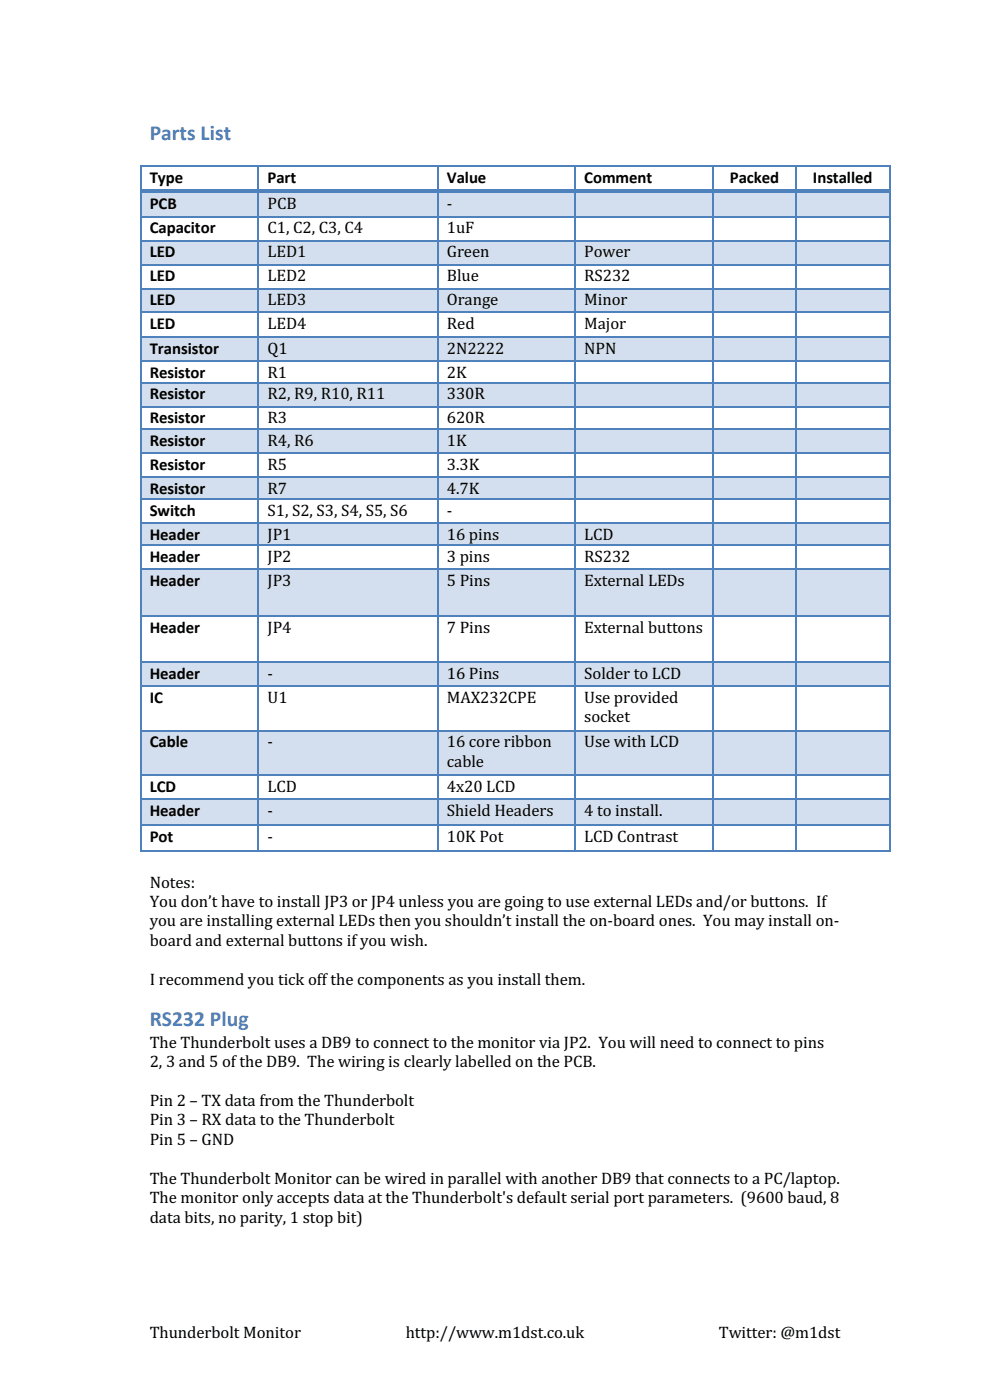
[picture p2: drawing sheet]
<svg xmlns="http://www.w3.org/2000/svg" width="210mm" height="297mm" viewBox="0 0 210 297" stroke-linecap="round" stroke-linejoin="round" font-family="sans-serif">
<defs><g id="words">
<g font-size="4.6" fill="#4f81bd">
<text x="31.7" y="29.7">Parts List</text>
<text x="31.7" y="217.6">RS232 Plug</text>
</g>
<g font-size="3.6">
<text x="31.7" y="38.9">Type</text>
<text x="56.7" y="38.9">Part</text>
<text x="94.7" y="38.9">Value</text>
<text x="123.9" y="38.9">Comment</text>
<text x="154.7" y="38.9">Packed</text>
<text x="172.4" y="38.9">Installed</text>
<text x="31.7" y="44.4">PCB</text>
<text x="56.7" y="44.4">PCB</text>
<text x="94.7" y="44.4">-</text>
<text x="31.7" y="49.5">Capacitor</text>
<text x="56.7" y="49.5">C1, C2, C3, C4</text>
<text x="94.7" y="49.5">1uF</text>
<text x="31.7" y="54.6">LED</text>
<text x="31.7" y="59.7">LED</text>
<text x="56.7" y="54.6">LED1</text>
<text x="56.7" y="59.7">LED2</text>
<text x="94.7" y="54.6">Green</text>
<text x="94.7" y="59.7">Blue</text>
<text x="123.9" y="54.6">Power</text>
<text x="123.9" y="59.7">RS232</text>
<text x="31.7" y="64.8">LED</text>
<text x="56.7" y="64.8">LED3</text>
<text x="94.7" y="64.8">Orange</text>
<text x="123.9" y="64.8">Minor</text>
<text x="31.7" y="69.8">LED</text>
<text x="56.7" y="69.8">LED4</text>
<text x="94.7" y="69.8">Red</text>
<text x="123.9" y="69.8">Major</text>
<text x="31.7" y="75">Transistor</text>
<text x="56.7" y="75">Q1</text>
<text x="94.7" y="75">2N2222</text>
<text x="123.9" y="75">NPN</text>
<text x="31.7" y="80.1">Resistor</text>
<text x="56.7" y="80.1">R1</text>
<text x="94.7" y="80.1">2K</text>
<text x="31.7" y="84.8">Resistor</text>
<text x="31.7" y="89.8">Resistor</text>
<text x="56.7" y="84.8">R2, R9, R10, R11</text>
<text x="56.7" y="89.8">R3</text>
<text x="94.7" y="84.8">330R</text>
<text x="94.7" y="89.8">620R</text>
<text x="31.7" y="94.6">Resistor</text>
<text x="56.7" y="94.6">R4, R6</text>
<text x="94.7" y="94.6">1K</text>
<text x="31.7" y="99.7">Resistor</text>
<text x="56.7" y="99.7">R5</text>
<text x="94.7" y="99.7">3.3K</text>
<text x="31.7" y="104.7">Resistor</text>
<text x="56.7" y="104.7">R7</text>
<text x="94.7" y="104.7">4.7K</text>
<text x="31.7" y="109.5">Switch</text>
<text x="56.7" y="109.5">S1, S2, S3, S4, S5, S6</text>
<text x="94.7" y="109.5">-</text>
<text x="31.7" y="114.6">Header</text>
<text x="31.7" y="119.2">Header</text>
<text x="56.7" y="114.6">JP1</text>
<text x="56.7" y="119.2">JP2</text>
<text x="94.7" y="114.6">16 pins</text>
<text x="94.7" y="119.2">3 pins</text>
<text x="123.9" y="114.6">LCD</text>
<text x="123.9" y="119.2">RS232</text>
<text x="31.7" y="124.4">Header</text>
<text x="56.7" y="124.4">JP3</text>
<text x="94.7" y="124.4">5 Pins</text>
<text x="123.9" y="124.4">External LEDs</text>
<text x="31.7" y="134.2">Header</text>
<text x="56.7" y="134.2">JP4</text>
<text x="94.7" y="134.2">7 Pins</text>
<text x="123.9" y="134.2">External buttons</text>
<text x="31.7" y="144">Header</text>
<text x="31.7" y="149.1">IC</text>
<text x="56.7" y="144">-</text>
<text x="56.7" y="149.1">U1</text>
<text x="94.7" y="144">16 Pins</text>
<text x="94.7" y="149.1">MAX232CPE</text>
<text x="123.9" y="144">Solder to LCD</text>
<text x="123.9" y="149.1">Use provided</text>
<text x="123.9" y="153.2">socket</text>
<text x="31.7" y="158.6">Cable</text>
<text x="56.7" y="158.6">-</text>
<text x="94.7" y="158.6">16 core ribbon</text>
<text x="123.9" y="158.6">Use with LCD</text>
<text x="31.7" y="168">LCD</text>
<text x="56.7" y="168">LCD</text>
<text x="94.7" y="162.6">cable</text>
<text x="94.7" y="168">4x20 LCD</text>
<text x="31.7" y="173.1">Header</text>
<text x="56.7" y="173.1">-</text>
<text x="94.7" y="173.1">Shield Headers</text>
<text x="123.9" y="173.1">4 to install.</text>
<text x="31.7" y="178.6">Pot</text>
<text x="56.7" y="178.6">-</text>
<text x="94.7" y="178.6">10K Pot</text>
<text x="123.9" y="178.6">LCD Contrast</text>
<text x="31.7" y="188.3">Notes:</text>
<text x="31.7" y="192.4">You don’t have to install JP3 or JP4 unless you are going to use external LEDs and/or buttons. If</text>
<text x="31.7" y="196.5">you are installing external LEDs then you shouldn’t install the on-board ones. You may install on-</text>
<text x="31.7" y="200.7">board and external buttons if you wish.</text>
<text x="31.7" y="209">I recommend you tick off the components as you install them.</text>
<text x="31.7" y="222.2">The Thunderbolt uses a DB9 to connect to the monitor via JP2. You will need to connect to pins</text>
<text x="31.7" y="226.3">2, 3 and 5 of the DB9. The wiring is clearly labelled on the PCB.</text>
<text x="31.7" y="234.6">Pin 2 – TX data from the Thunderbolt</text>
<text x="31.7" y="238.8">Pin 3 – RX data to the Thunderbolt</text>
<text x="31.7" y="242.9">Pin 5 – GND</text>
<text x="31.7" y="251.1">The Thunderbolt Monitor can be wired in parallel with another DB9 that connects to a PC/laptop.</text>
<text x="31.7" y="255.3">The monitor only accepts data at the Thunderbolt's default serial port parameters. (9600 baud, 8</text>
<text x="31.7" y="259.4">data bits, no parity, 1 stop bit)</text>
<text x="31.7" y="283.8">Thunderbolt Monitor</text>
<text x="86" y="283.8">http://www.m1dst.co.uk</text>
<text x="152.4" y="283.8">Twitter: @m1dst</text>
</g>
</g></defs>
<path d="M29.6 35.1h.4v.4h-.4z" fill="#4f81bd"/>
<path d="M30 35.3h24.6" fill="none" stroke="#4f81bd" stroke-width=".34"/>
<path d="M54.6 35.1h.3v.4h-.3z" fill="#4f81bd"/>
<path d="M54.9 35.3h37.8" fill="none" stroke="#4f81bd" stroke-width=".34"/>
<path d="M92.7 35.1h.3v.4h-.3z" fill="#4f81bd"/>
<path d="M93 35.3h28.8" fill="none" stroke="#4f81bd" stroke-width=".34"/>
<path d="M121.8 35.1h.3v.4h-.3z" fill="#4f81bd"/>
<path d="M122.1 35.3h28.9" fill="none" stroke="#4f81bd" stroke-width=".34"/>
<path d="M151 35.1h.3v.4h-.3z" fill="#4f81bd"/>
<path d="M151.3 35.3h17.3" fill="none" stroke="#4f81bd" stroke-width=".34"/>
<path d="M168.6 35.1h.3v.4h-.3z" fill="#4f81bd"/>
<path d="M168.9 35.3h19.6" fill="none" stroke="#4f81bd" stroke-width=".34"/>
<path d="M188.5 35.1h.3v.4h-.3z" fill="#4f81bd"/>
<path d="M29.8 35.5v4.7M54.8 35.5v4.7M92.9 35.5v4.7M121.9 35.5v4.7M151.1 35.5v4.7M168.7 35.5v4.7M188.6 35.5v4.7" fill="none" stroke="#4f81bd" stroke-width=".34"/>
<g fill="#d3dfee">
<path d="M30.1 41.1h24.5v4.7h-24.5z"/>
<path d="M31.7 41.1h21.2v4.2h-21.2z"/>
<path d="M54.9 41.1h37.8v4.7h-37.8z"/>
<path d="M56.7 41.1h34.2v4h-34.2z"/>
<path d="M93 41.1h28.8v4.7h-28.8z"/>
<path d="M94.7 41.1h25.3v4h-25.3z"/>
<path d="M122.1 41.1h28.9v4.7h-28.9z"/>
<path d="M123.9 41.1h25.4v4h-25.4z"/>
<path d="M151.4 41.1h17.2v4.7h-17.2z"/>
<path d="M153.1 41.1h13.7v4h-13.7z"/>
<path d="M168.9 41.1h19.6v4.7h-19.6z"/>
<path d="M170.6 41.1h16.2v4h-16.2z"/>
</g>
<g fill="#4f81bd">
<path d="M29.6 40.2h.4v.8h-.4z"/>
<path d="M30 40.2h24.6v.8h-24.6z"/>
<path d="M54.6 40.2h.8v.8h-.8z"/>
<path d="M55.4 40.2h37.3v.8h-37.3z"/>
<path d="M92.7 40.2h.8v.8h-.8z"/>
<path d="M93.5 40.2h28.3v.8h-28.3z"/>
<path d="M121.8 40.2h.7v.8h-.7z"/>
<path d="M122.5 40.2h28.5v.8h-28.5z"/>
<path d="M151 40.2h.7v.8h-.7z"/>
<path d="M151.7 40.2h16.9v.8h-16.9z"/>
<path d="M168.6 40.2h.7v.8h-.7z"/>
<path d="M169.3 40.2h19.2v.8h-19.2z"/>
<path d="M188.5 40.2h.3v.8h-.3z"/>
</g>
<path d="M29.8 41v4.8M54.8 41v4.8M92.9 41v4.8M121.9 41v4.8M151.1 41v4.8M168.7 41v4.8M188.6 41v4.8" fill="none" stroke="#4f81bd" stroke-width=".34"/>
<path d="M29.6 45.8h.4v.3h-.4z" fill="#4f81bd"/>
<path d="M30 46h24.6" fill="none" stroke="#4f81bd" stroke-width=".34"/>
<path d="M54.6 45.8h.3v.3h-.3z" fill="#4f81bd"/>
<path d="M54.9 46h37.8" fill="none" stroke="#4f81bd" stroke-width=".34"/>
<path d="M92.7 45.8h.3v.3h-.3z" fill="#4f81bd"/>
<path d="M93 46h28.8" fill="none" stroke="#4f81bd" stroke-width=".34"/>
<path d="M121.8 45.8h.3v.3h-.3z" fill="#4f81bd"/>
<path d="M122.1 46h28.9" fill="none" stroke="#4f81bd" stroke-width=".34"/>
<path d="M151 45.8h.3v.3h-.3z" fill="#4f81bd"/>
<path d="M151.3 46h17.3" fill="none" stroke="#4f81bd" stroke-width=".34"/>
<path d="M168.6 45.8h.3v.3h-.3z" fill="#4f81bd"/>
<path d="M168.9 46h19.6" fill="none" stroke="#4f81bd" stroke-width=".34"/>
<path d="M188.5 45.8h.3v.3h-.3z" fill="#4f81bd"/>
<path d="M29.8 46.1v4.8M54.8 46.1v4.8M92.9 46.1v4.8M121.9 46.1v4.8M151.1 46.1v4.8M168.7 46.1v4.8M188.6 46.1v4.8" fill="none" stroke="#4f81bd" stroke-width=".34"/>
<g fill="#d3dfee">
<path d="M30.1 51.2h24.5v4.8h-24.5z"/>
<path d="M31.7 51.2h21.2v4.3h-21.2z"/>
<path d="M54.9 51.2h37.8v4.8h-37.8z"/>
<path d="M56.7 51.2h34.2v4.2h-34.2z"/>
<path d="M93 51.2h28.8v4.8h-28.8z"/>
<path d="M94.7 51.2h25.3v4.2h-25.3z"/>
<path d="M122.1 51.2h28.9v4.8h-28.9z"/>
<path d="M123.9 51.2h25.4v4.2h-25.4z"/>
<path d="M151.4 51.2h17.2v4.8h-17.2z"/>
<path d="M153.1 51.2h13.7v4.2h-13.7z"/>
<path d="M168.9 51.2h19.6v4.8h-19.6z"/>
<path d="M170.6 51.2h16.2v4.2h-16.2z"/>
</g>
<path d="M29.6 50.9h.4v.3h-.4z" fill="#4f81bd"/>
<path d="M30 51.1h24.6" fill="none" stroke="#4f81bd" stroke-width=".34"/>
<path d="M54.6 50.9h.3v.3h-.3z" fill="#4f81bd"/>
<path d="M54.9 51.1h37.8" fill="none" stroke="#4f81bd" stroke-width=".34"/>
<path d="M92.7 50.9h.3v.3h-.3z" fill="#4f81bd"/>
<path d="M93 51.1h28.8" fill="none" stroke="#4f81bd" stroke-width=".34"/>
<path d="M121.8 50.9h.3v.3h-.3z" fill="#4f81bd"/>
<path d="M122.1 51.1h28.9" fill="none" stroke="#4f81bd" stroke-width=".34"/>
<path d="M151 50.9h.3v.3h-.3z" fill="#4f81bd"/>
<path d="M151.3 51.1h17.3" fill="none" stroke="#4f81bd" stroke-width=".34"/>
<path d="M168.6 50.9h.3v.3h-.3z" fill="#4f81bd"/>
<path d="M168.9 51.1h19.6" fill="none" stroke="#4f81bd" stroke-width=".34"/>
<path d="M188.5 50.9h.3v.3h-.3z" fill="#4f81bd"/>
<path d="M29.8 51.2v4.8M54.8 51.2v4.8M92.9 51.2v4.8M121.9 51.2v4.8M151.1 51.2v4.8M168.7 51.2v4.8M188.6 51.2v4.8" fill="none" stroke="#4f81bd" stroke-width=".34"/>
<path d="M29.6 56h.4v.3h-.4z" fill="#4f81bd"/>
<path d="M30 56.1h24.6" fill="none" stroke="#4f81bd" stroke-width=".34"/>
<path d="M54.6 56h.3v.3h-.3z" fill="#4f81bd"/>
<path d="M54.9 56.1h37.8" fill="none" stroke="#4f81bd" stroke-width=".34"/>
<path d="M92.7 56h.3v.3h-.3z" fill="#4f81bd"/>
<path d="M93 56.1h28.8" fill="none" stroke="#4f81bd" stroke-width=".34"/>
<path d="M121.8 56h.3v.3h-.3z" fill="#4f81bd"/>
<path d="M122.1 56.1h28.9" fill="none" stroke="#4f81bd" stroke-width=".34"/>
<path d="M151 56h.3v.3h-.3z" fill="#4f81bd"/>
<path d="M151.3 56.1h17.3" fill="none" stroke="#4f81bd" stroke-width=".34"/>
<path d="M168.6 56h.3v.3h-.3z" fill="#4f81bd"/>
<path d="M168.9 56.1h19.6" fill="none" stroke="#4f81bd" stroke-width=".34"/>
<path d="M188.5 56h.3v.3h-.3z" fill="#4f81bd"/>
<path d="M29.8 56.3v4.7M54.8 56.3v4.7M92.9 56.3v4.7M121.9 56.3v4.7M151.1 56.3v4.7M168.7 56.3v4.7M188.6 56.3v4.7" fill="none" stroke="#4f81bd" stroke-width=".34"/>
<g fill="#d3dfee">
<path d="M30.1 61.4h24.5v4.7h-24.5z"/>
<path d="M31.7 61.4h21.2v4.3h-21.2z"/>
<path d="M54.9 61.4h37.8v4.7h-37.8z"/>
<path d="M56.7 61.4h34.2v4.1h-34.2z"/>
<path d="M93 61.4h28.8v4.7h-28.8z"/>
<path d="M94.7 61.4h25.3v4.1h-25.3z"/>
<path d="M122.1 61.4h28.9v4.7h-28.9z"/>
<path d="M123.9 61.4h25.4v4.1h-25.4z"/>
<path d="M151.4 61.4h17.2v4.7h-17.2z"/>
<path d="M153.1 61.4h13.7v4.1h-13.7z"/>
<path d="M168.9 61.4h19.6v4.7h-19.6z"/>
<path d="M170.6 61.4h16.2v4.1h-16.2z"/>
</g>
<path d="M29.6 61h.4v.4h-.4z" fill="#4f81bd"/>
<path d="M30 61.2h24.6" fill="none" stroke="#4f81bd" stroke-width=".34"/>
<path d="M54.6 61h.3v.4h-.3z" fill="#4f81bd"/>
<path d="M54.9 61.2h37.8" fill="none" stroke="#4f81bd" stroke-width=".34"/>
<path d="M92.7 61h.3v.4h-.3z" fill="#4f81bd"/>
<path d="M93 61.2h28.8" fill="none" stroke="#4f81bd" stroke-width=".34"/>
<path d="M121.8 61h.3v.4h-.3z" fill="#4f81bd"/>
<path d="M122.1 61.2h28.9" fill="none" stroke="#4f81bd" stroke-width=".34"/>
<path d="M151 61h.3v.4h-.3z" fill="#4f81bd"/>
<path d="M151.3 61.2h17.3" fill="none" stroke="#4f81bd" stroke-width=".34"/>
<path d="M168.6 61h.3v.4h-.3z" fill="#4f81bd"/>
<path d="M168.9 61.2h19.6" fill="none" stroke="#4f81bd" stroke-width=".34"/>
<path d="M188.5 61h.3v.4h-.3z" fill="#4f81bd"/>
<path d="M29.8 61.4v4.7M54.8 61.4v4.7M92.9 61.4v4.7M121.9 61.4v4.7M151.1 61.4v4.7M168.7 61.4v4.7M188.6 61.4v4.7" fill="none" stroke="#4f81bd" stroke-width=".34"/>
<path d="M29.6 66.1h.4v.4h-.4z" fill="#4f81bd"/>
<path d="M30 66.3h24.6" fill="none" stroke="#4f81bd" stroke-width=".34"/>
<path d="M54.6 66.1h.3v.4h-.3z" fill="#4f81bd"/>
<path d="M54.9 66.3h37.8" fill="none" stroke="#4f81bd" stroke-width=".34"/>
<path d="M92.7 66.1h.3v.4h-.3z" fill="#4f81bd"/>
<path d="M93 66.3h28.8" fill="none" stroke="#4f81bd" stroke-width=".34"/>
<path d="M121.8 66.1h.3v.4h-.3z" fill="#4f81bd"/>
<path d="M122.1 66.3h28.9" fill="none" stroke="#4f81bd" stroke-width=".34"/>
<path d="M151 66.1h.3v.4h-.3z" fill="#4f81bd"/>
<path d="M151.3 66.3h17.3" fill="none" stroke="#4f81bd" stroke-width=".34"/>
<path d="M168.6 66.1h.3v.4h-.3z" fill="#4f81bd"/>
<path d="M168.9 66.3h19.6" fill="none" stroke="#4f81bd" stroke-width=".34"/>
<path d="M188.5 66.1h.3v.4h-.3z" fill="#4f81bd"/>
<path d="M29.8 66.5v4.8M54.8 66.5v4.8M92.9 66.5v4.8M121.9 66.5v4.8M151.1 66.5v4.8M168.7 66.5v4.8M188.6 66.5v4.8" fill="none" stroke="#4f81bd" stroke-width=".34"/>
<g fill="#d3dfee">
<path d="M30.1 71.6h24.5v4.8h-24.5z"/>
<path d="M31.7 71.6h21.2v4.3h-21.2z"/>
<path d="M54.9 71.6h37.8v4.8h-37.8z"/>
<path d="M56.7 71.6h34.2v4.2h-34.2z"/>
<path d="M93 71.6h28.8v4.8h-28.8z"/>
<path d="M94.7 71.6h25.3v4.2h-25.3z"/>
<path d="M122.1 71.6h28.9v4.8h-28.9z"/>
<path d="M123.9 71.6h25.4v4.2h-25.4z"/>
<path d="M151.4 71.6h17.2v4.8h-17.2z"/>
<path d="M153.1 71.6h13.7v4.2h-13.7z"/>
<path d="M168.9 71.6h19.6v4.8h-19.6z"/>
<path d="M170.6 71.6h16.2v4.2h-16.2z"/>
</g>
<path d="M29.6 71.3h.4v.3h-.4z" fill="#4f81bd"/>
<path d="M30 71.5h24.6" fill="none" stroke="#4f81bd" stroke-width=".34"/>
<path d="M54.6 71.3h.3v.3h-.3z" fill="#4f81bd"/>
<path d="M54.9 71.5h37.8" fill="none" stroke="#4f81bd" stroke-width=".34"/>
<path d="M92.7 71.3h.3v.3h-.3z" fill="#4f81bd"/>
<path d="M93 71.5h28.8" fill="none" stroke="#4f81bd" stroke-width=".34"/>
<path d="M121.8 71.3h.3v.3h-.3z" fill="#4f81bd"/>
<path d="M122.1 71.5h28.9" fill="none" stroke="#4f81bd" stroke-width=".34"/>
<path d="M151 71.3h.3v.3h-.3z" fill="#4f81bd"/>
<path d="M151.3 71.5h17.3" fill="none" stroke="#4f81bd" stroke-width=".34"/>
<path d="M168.6 71.3h.3v.3h-.3z" fill="#4f81bd"/>
<path d="M168.9 71.5h19.6" fill="none" stroke="#4f81bd" stroke-width=".34"/>
<path d="M188.5 71.3h.3v.3h-.3z" fill="#4f81bd"/>
<path d="M29.8 71.6v4.8M54.8 71.6v4.8M92.9 71.6v4.8M121.9 71.6v4.8M151.1 71.6v4.8M168.7 71.6v4.8M188.6 71.6v4.8" fill="none" stroke="#4f81bd" stroke-width=".34"/>
<path d="M29.6 76.4h.4v.3h-.4z" fill="#4f81bd"/>
<path d="M30 76.5h24.6" fill="none" stroke="#4f81bd" stroke-width=".34"/>
<path d="M54.6 76.4h.3v.3h-.3z" fill="#4f81bd"/>
<path d="M54.9 76.5h37.8" fill="none" stroke="#4f81bd" stroke-width=".34"/>
<path d="M92.7 76.4h.3v.3h-.3z" fill="#4f81bd"/>
<path d="M93 76.5h28.8" fill="none" stroke="#4f81bd" stroke-width=".34"/>
<path d="M121.8 76.4h.3v.3h-.3z" fill="#4f81bd"/>
<path d="M122.1 76.5h28.9" fill="none" stroke="#4f81bd" stroke-width=".34"/>
<path d="M151 76.4h.3v.3h-.3z" fill="#4f81bd"/>
<path d="M151.3 76.5h17.3" fill="none" stroke="#4f81bd" stroke-width=".34"/>
<path d="M168.6 76.4h.3v.3h-.3z" fill="#4f81bd"/>
<path d="M168.9 76.5h19.6" fill="none" stroke="#4f81bd" stroke-width=".34"/>
<path d="M188.5 76.4h.3v.3h-.3z" fill="#4f81bd"/>
<path d="M29.8 76.7v4.3M54.8 76.7v4.3M92.9 76.7v4.3M121.9 76.7v4.3M151.1 76.7v4.3M168.7 76.7v4.3M188.6 76.7v4.3" fill="none" stroke="#4f81bd" stroke-width=".34"/>
<g fill="#d3dfee">
<path d="M30.1 81.4h24.5v4.7h-24.5z"/>
<path d="M31.7 81.4h21.2v4.3h-21.2z"/>
<path d="M54.9 81.4h37.8v4.7h-37.8z"/>
<path d="M56.7 81.4h34.2v4.1h-34.2z"/>
<path d="M93 81.4h28.8v4.7h-28.8z"/>
<path d="M94.7 81.4h25.3v4.1h-25.3z"/>
<path d="M122.1 81.4h28.9v4.7h-28.9z"/>
<path d="M123.9 81.4h25.4v4.1h-25.4z"/>
<path d="M151.4 81.4h17.2v4.7h-17.2z"/>
<path d="M153.1 81.4h13.7v4.1h-13.7z"/>
<path d="M168.9 81.4h19.6v4.7h-19.6z"/>
<path d="M170.6 81.4h16.2v4.1h-16.2z"/>
</g>
<path d="M29.6 81h.4v.4h-.4z" fill="#4f81bd"/>
<path d="M30 81.2h24.6" fill="none" stroke="#4f81bd" stroke-width=".34"/>
<path d="M54.6 81h.3v.4h-.3z" fill="#4f81bd"/>
<path d="M54.9 81.2h37.8" fill="none" stroke="#4f81bd" stroke-width=".34"/>
<path d="M92.7 81h.3v.4h-.3z" fill="#4f81bd"/>
<path d="M93 81.2h28.8" fill="none" stroke="#4f81bd" stroke-width=".34"/>
<path d="M121.8 81h.3v.4h-.3z" fill="#4f81bd"/>
<path d="M122.1 81.2h28.9" fill="none" stroke="#4f81bd" stroke-width=".34"/>
<path d="M151 81h.3v.4h-.3z" fill="#4f81bd"/>
<path d="M151.3 81.2h17.3" fill="none" stroke="#4f81bd" stroke-width=".34"/>
<path d="M168.6 81h.3v.4h-.3z" fill="#4f81bd"/>
<path d="M168.9 81.2h19.6" fill="none" stroke="#4f81bd" stroke-width=".34"/>
<path d="M188.5 81h.3v.4h-.3z" fill="#4f81bd"/>
<path d="M29.8 81.4v4.7M54.8 81.4v4.7M92.9 81.4v4.7M121.9 81.4v4.7M151.1 81.4v4.7M168.7 81.4v4.7M188.6 81.4v4.7" fill="none" stroke="#4f81bd" stroke-width=".34"/>
<path d="M29.6 86.1h.4v.3h-.4z" fill="#4f81bd"/>
<path d="M30 86.3h24.6" fill="none" stroke="#4f81bd" stroke-width=".34"/>
<path d="M54.6 86.1h.3v.3h-.3z" fill="#4f81bd"/>
<path d="M54.9 86.3h37.8" fill="none" stroke="#4f81bd" stroke-width=".34"/>
<path d="M92.7 86.1h.3v.3h-.3z" fill="#4f81bd"/>
<path d="M93 86.3h28.8" fill="none" stroke="#4f81bd" stroke-width=".34"/>
<path d="M121.8 86.1h.3v.3h-.3z" fill="#4f81bd"/>
<path d="M122.1 86.3h28.9" fill="none" stroke="#4f81bd" stroke-width=".34"/>
<path d="M151 86.1h.3v.3h-.3z" fill="#4f81bd"/>
<path d="M151.3 86.3h17.3" fill="none" stroke="#4f81bd" stroke-width=".34"/>
<path d="M168.6 86.1h.3v.3h-.3z" fill="#4f81bd"/>
<path d="M168.9 86.3h19.6" fill="none" stroke="#4f81bd" stroke-width=".34"/>
<path d="M188.5 86.1h.3v.3h-.3z" fill="#4f81bd"/>
<path d="M29.8 86.4v4.4M54.8 86.4v4.4M92.9 86.4v4.4M121.9 86.4v4.4M151.1 86.4v4.4M168.7 86.4v4.4M188.6 86.4v4.4" fill="none" stroke="#4f81bd" stroke-width=".34"/>
<g fill="#d3dfee">
<path d="M30.1 91.2h24.5v4.7h-24.5z"/>
<path d="M31.7 91.2h21.2v4.3h-21.2z"/>
<path d="M54.9 91.2h37.8v4.7h-37.8z"/>
<path d="M56.7 91.2h34.2v4.1h-34.2z"/>
<path d="M93 91.2h28.8v4.7h-28.8z"/>
<path d="M94.7 91.2h25.3v4.1h-25.3z"/>
<path d="M122.1 91.2h28.9v4.7h-28.9z"/>
<path d="M123.9 91.2h25.4v4.1h-25.4z"/>
<path d="M151.4 91.2h17.2v4.7h-17.2z"/>
<path d="M153.1 91.2h13.7v4.1h-13.7z"/>
<path d="M168.9 91.2h19.6v4.7h-19.6z"/>
<path d="M170.6 91.2h16.2v4.1h-16.2z"/>
</g>
<path d="M29.6 90.8h.4v.4h-.4z" fill="#4f81bd"/>
<path d="M30 91h24.6" fill="none" stroke="#4f81bd" stroke-width=".34"/>
<path d="M54.6 90.8h.3v.4h-.3z" fill="#4f81bd"/>
<path d="M54.9 91h37.8" fill="none" stroke="#4f81bd" stroke-width=".34"/>
<path d="M92.7 90.8h.3v.4h-.3z" fill="#4f81bd"/>
<path d="M93 91h28.8" fill="none" stroke="#4f81bd" stroke-width=".34"/>
<path d="M121.8 90.8h.3v.4h-.3z" fill="#4f81bd"/>
<path d="M122.1 91h28.9" fill="none" stroke="#4f81bd" stroke-width=".34"/>
<path d="M151 90.8h.3v.4h-.3z" fill="#4f81bd"/>
<path d="M151.3 91h17.3" fill="none" stroke="#4f81bd" stroke-width=".34"/>
<path d="M168.6 90.8h.3v.4h-.3z" fill="#4f81bd"/>
<path d="M168.9 91h19.6" fill="none" stroke="#4f81bd" stroke-width=".34"/>
<path d="M188.5 90.8h.3v.4h-.3z" fill="#4f81bd"/>
<path d="M29.8 91.2v4.7M54.8 91.2v4.7M92.9 91.2v4.7M121.9 91.2v4.7M151.1 91.2v4.7M168.7 91.2v4.7M188.6 91.2v4.7" fill="none" stroke="#4f81bd" stroke-width=".34"/>
<path d="M29.6 95.9h.4v.4h-.4z" fill="#4f81bd"/>
<path d="M30 96.1h24.6" fill="none" stroke="#4f81bd" stroke-width=".34"/>
<path d="M54.6 95.9h.3v.4h-.3z" fill="#4f81bd"/>
<path d="M54.9 96.1h37.8" fill="none" stroke="#4f81bd" stroke-width=".34"/>
<path d="M92.7 95.9h.3v.4h-.3z" fill="#4f81bd"/>
<path d="M93 96.1h28.8" fill="none" stroke="#4f81bd" stroke-width=".34"/>
<path d="M121.8 95.9h.3v.4h-.3z" fill="#4f81bd"/>
<path d="M122.1 96.1h28.9" fill="none" stroke="#4f81bd" stroke-width=".34"/>
<path d="M151 95.9h.3v.4h-.3z" fill="#4f81bd"/>
<path d="M151.3 96.1h17.3" fill="none" stroke="#4f81bd" stroke-width=".34"/>
<path d="M168.6 95.9h.3v.4h-.3z" fill="#4f81bd"/>
<path d="M168.9 96.1h19.6" fill="none" stroke="#4f81bd" stroke-width=".34"/>
<path d="M188.5 95.9h.3v.4h-.3z" fill="#4f81bd"/>
<path d="M29.8 96.3v4.7M54.8 96.3v4.7M92.9 96.3v4.7M121.9 96.3v4.7M151.1 96.3v4.7M168.7 96.3v4.7M188.6 96.3v4.7" fill="none" stroke="#4f81bd" stroke-width=".34"/>
<g fill="#d3dfee">
<path d="M30.1 101.3h24.5v4.4h-24.5z"/>
<path d="M31.7 101.3h21.2v4.4h-21.2z"/>
<path d="M54.9 101.3h37.8v4.4h-37.8z"/>
<path d="M56.7 101.3h34.2v4.2h-34.2z"/>
<path d="M93 101.3h28.8v4.4h-28.8z"/>
<path d="M94.7 101.3h25.3v4.2h-25.3z"/>
<path d="M122.1 101.3h28.9v4.4h-28.9z"/>
<path d="M123.9 101.3h25.4v4.2h-25.4z"/>
<path d="M151.4 101.3h17.2v4.4h-17.2z"/>
<path d="M153.1 101.3h13.7v4.2h-13.7z"/>
<path d="M168.9 101.3h19.6v4.4h-19.6z"/>
<path d="M170.6 101.3h16.2v4.2h-16.2z"/>
</g>
<path d="M29.6 101h.4v.3h-.4z" fill="#4f81bd"/>
<path d="M30 101.2h24.6" fill="none" stroke="#4f81bd" stroke-width=".34"/>
<path d="M54.6 101h.3v.3h-.3z" fill="#4f81bd"/>
<path d="M54.9 101.2h37.8" fill="none" stroke="#4f81bd" stroke-width=".34"/>
<path d="M92.7 101h.3v.3h-.3z" fill="#4f81bd"/>
<path d="M93 101.2h28.8" fill="none" stroke="#4f81bd" stroke-width=".34"/>
<path d="M121.8 101h.3v.3h-.3z" fill="#4f81bd"/>
<path d="M122.1 101.2h28.9" fill="none" stroke="#4f81bd" stroke-width=".34"/>
<path d="M151 101h.3v.3h-.3z" fill="#4f81bd"/>
<path d="M151.3 101.2h17.3" fill="none" stroke="#4f81bd" stroke-width=".34"/>
<path d="M168.6 101h.3v.3h-.3z" fill="#4f81bd"/>
<path d="M168.9 101.2h19.6" fill="none" stroke="#4f81bd" stroke-width=".34"/>
<path d="M188.5 101h.3v.3h-.3z" fill="#4f81bd"/>
<path d="M29.8 101.3v4.4M54.8 101.3v4.4M92.9 101.3v4.4M121.9 101.3v4.4M151.1 101.3v4.4M168.7 101.3v4.4M188.6 101.3v4.4" fill="none" stroke="#4f81bd" stroke-width=".34"/>
<path d="M29.6 105.7h.4v.4h-.4z" fill="#4f81bd"/>
<path d="M30 105.9h24.6" fill="none" stroke="#4f81bd" stroke-width=".34"/>
<path d="M54.6 105.7h.3v.4h-.3z" fill="#4f81bd"/>
<path d="M54.9 105.9h37.8" fill="none" stroke="#4f81bd" stroke-width=".34"/>
<path d="M92.7 105.7h.3v.4h-.3z" fill="#4f81bd"/>
<path d="M93 105.9h28.8" fill="none" stroke="#4f81bd" stroke-width=".34"/>
<path d="M121.8 105.7h.3v.4h-.3z" fill="#4f81bd"/>
<path d="M122.1 105.9h28.9" fill="none" stroke="#4f81bd" stroke-width=".34"/>
<path d="M151 105.7h.3v.4h-.3z" fill="#4f81bd"/>
<path d="M151.3 105.9h17.3" fill="none" stroke="#4f81bd" stroke-width=".34"/>
<path d="M168.6 105.7h.3v.4h-.3z" fill="#4f81bd"/>
<path d="M168.9 105.9h19.6" fill="none" stroke="#4f81bd" stroke-width=".34"/>
<path d="M188.5 105.7h.3v.4h-.3z" fill="#4f81bd"/>
<path d="M29.8 106.1v4.7M54.8 106.1v4.7M92.9 106.1v4.7M121.9 106.1v4.7M151.1 106.1v4.7M168.7 106.1v4.7M188.6 106.1v4.7" fill="none" stroke="#4f81bd" stroke-width=".34"/>
<g fill="#d3dfee">
<path d="M30.1 111.2h24.5v4.3h-24.5z"/>
<path d="M31.7 111.2h21.2v4.3h-21.2z"/>
<path d="M54.9 111.2h37.8v4.3h-37.8z"/>
<path d="M56.7 111.2h34.2v4.1h-34.2z"/>
<path d="M93 111.2h28.8v4.3h-28.8z"/>
<path d="M94.7 111.2h25.3v4.1h-25.3z"/>
<path d="M122.1 111.2h28.9v4.3h-28.9z"/>
<path d="M123.9 111.2h25.4v4.1h-25.4z"/>
<path d="M151.4 111.2h17.2v4.3h-17.2z"/>
<path d="M153.1 111.2h13.7v4.1h-13.7z"/>
<path d="M168.9 111.2h19.6v4.3h-19.6z"/>
<path d="M170.6 111.2h16.2v4.1h-16.2z"/>
</g>
<path d="M29.6 110.8h.4v.4h-.4z" fill="#4f81bd"/>
<path d="M30 111h24.6" fill="none" stroke="#4f81bd" stroke-width=".34"/>
<path d="M54.6 110.8h.3v.4h-.3z" fill="#4f81bd"/>
<path d="M54.9 111h37.8" fill="none" stroke="#4f81bd" stroke-width=".34"/>
<path d="M92.7 110.8h.3v.4h-.3z" fill="#4f81bd"/>
<path d="M93 111h28.8" fill="none" stroke="#4f81bd" stroke-width=".34"/>
<path d="M121.8 110.8h.3v.4h-.3z" fill="#4f81bd"/>
<path d="M122.1 111h28.9" fill="none" stroke="#4f81bd" stroke-width=".34"/>
<path d="M151 110.8h.3v.4h-.3z" fill="#4f81bd"/>
<path d="M151.3 111h17.3" fill="none" stroke="#4f81bd" stroke-width=".34"/>
<path d="M168.6 110.8h.3v.4h-.3z" fill="#4f81bd"/>
<path d="M168.9 111h19.6" fill="none" stroke="#4f81bd" stroke-width=".34"/>
<path d="M188.5 110.8h.3v.4h-.3z" fill="#4f81bd"/>
<path d="M29.8 111.2v4.3M54.8 111.2v4.3M92.9 111.2v4.3M121.9 111.2v4.3M151.1 111.2v4.3M168.7 111.2v4.3M188.6 111.2v4.3" fill="none" stroke="#4f81bd" stroke-width=".34"/>
<path d="M29.6 115.5h.4v.3h-.4z" fill="#4f81bd"/>
<path d="M30 115.7h24.6" fill="none" stroke="#4f81bd" stroke-width=".34"/>
<path d="M54.6 115.5h.3v.3h-.3z" fill="#4f81bd"/>
<path d="M54.9 115.7h37.8" fill="none" stroke="#4f81bd" stroke-width=".34"/>
<path d="M92.7 115.5h.3v.3h-.3z" fill="#4f81bd"/>
<path d="M93 115.7h28.8" fill="none" stroke="#4f81bd" stroke-width=".34"/>
<path d="M121.8 115.5h.3v.3h-.3z" fill="#4f81bd"/>
<path d="M122.1 115.7h28.9" fill="none" stroke="#4f81bd" stroke-width=".34"/>
<path d="M151 115.5h.3v.3h-.3z" fill="#4f81bd"/>
<path d="M151.3 115.7h17.3" fill="none" stroke="#4f81bd" stroke-width=".34"/>
<path d="M168.6 115.5h.3v.3h-.3z" fill="#4f81bd"/>
<path d="M168.9 115.7h19.6" fill="none" stroke="#4f81bd" stroke-width=".34"/>
<path d="M188.5 115.5h.3v.3h-.3z" fill="#4f81bd"/>
<path d="M29.8 115.8v4.8M54.8 115.8v4.8M92.9 115.8v4.8M121.9 115.8v4.8M151.1 115.8v4.8M168.7 115.8v4.8M188.6 115.8v4.8" fill="none" stroke="#4f81bd" stroke-width=".34"/>
<g fill="#d3dfee">
<path d="M30.1 121h24.5v9.5h-24.5z"/>
<path d="M31.7 121h21.2v4.3h-21.2z"/>
<path d="M54.9 121h37.8v9.5h-37.8z"/>
<path d="M56.7 121h34.2v4.1h-34.2z"/>
<path d="M93 121h28.8v9.5h-28.8z"/>
<path d="M94.7 121h25.3v4.1h-25.3z"/>
<path d="M122.1 121h28.9v9.5h-28.9z"/>
<path d="M123.9 121h25.4v4.1h-25.4z"/>
<path d="M151.4 121h17.2v9.5h-17.2z"/>
<path d="M153.1 121h13.7v4.1h-13.7z"/>
<path d="M168.9 121h19.6v9.5h-19.6z"/>
<path d="M170.6 121h16.2v4.1h-16.2z"/>
</g>
<path d="M29.6 120.6h.4v.4h-.4z" fill="#4f81bd"/>
<path d="M30 120.8h24.6" fill="none" stroke="#4f81bd" stroke-width=".34"/>
<path d="M54.6 120.6h.3v.4h-.3z" fill="#4f81bd"/>
<path d="M54.9 120.8h37.8" fill="none" stroke="#4f81bd" stroke-width=".34"/>
<path d="M92.7 120.6h.3v.4h-.3z" fill="#4f81bd"/>
<path d="M93 120.8h28.8" fill="none" stroke="#4f81bd" stroke-width=".34"/>
<path d="M121.8 120.6h.3v.4h-.3z" fill="#4f81bd"/>
<path d="M122.1 120.8h28.9" fill="none" stroke="#4f81bd" stroke-width=".34"/>
<path d="M151 120.6h.3v.4h-.3z" fill="#4f81bd"/>
<path d="M151.3 120.8h17.3" fill="none" stroke="#4f81bd" stroke-width=".34"/>
<path d="M168.6 120.6h.3v.4h-.3z" fill="#4f81bd"/>
<path d="M168.9 120.8h19.6" fill="none" stroke="#4f81bd" stroke-width=".34"/>
<path d="M188.5 120.6h.3v.4h-.3z" fill="#4f81bd"/>
<path d="M29.8 121v9.5M54.8 121v9.5M92.9 121v9.5M121.9 121v9.5M151.1 121v9.5M168.7 121v9.5M188.6 121v9.5" fill="none" stroke="#4f81bd" stroke-width=".34"/>
<path d="M29.6 130.5h.4v.3h-.4z" fill="#4f81bd"/>
<path d="M30 130.6h24.6" fill="none" stroke="#4f81bd" stroke-width=".34"/>
<path d="M54.6 130.5h.3v.3h-.3z" fill="#4f81bd"/>
<path d="M54.9 130.6h37.8" fill="none" stroke="#4f81bd" stroke-width=".34"/>
<path d="M92.7 130.5h.3v.3h-.3z" fill="#4f81bd"/>
<path d="M93 130.6h28.8" fill="none" stroke="#4f81bd" stroke-width=".34"/>
<path d="M121.8 130.5h.3v.3h-.3z" fill="#4f81bd"/>
<path d="M122.1 130.6h28.9" fill="none" stroke="#4f81bd" stroke-width=".34"/>
<path d="M151 130.5h.3v.3h-.3z" fill="#4f81bd"/>
<path d="M151.3 130.6h17.3" fill="none" stroke="#4f81bd" stroke-width=".34"/>
<path d="M168.6 130.5h.3v.3h-.3z" fill="#4f81bd"/>
<path d="M168.9 130.6h19.6" fill="none" stroke="#4f81bd" stroke-width=".34"/>
<path d="M188.5 130.5h.3v.3h-.3z" fill="#4f81bd"/>
<path d="M29.8 130.8v9.5M54.8 130.8v9.5M92.9 130.8v9.5M121.9 130.8v9.5M151.1 130.8v9.5M168.7 130.8v9.5M188.6 130.8v9.5" fill="none" stroke="#4f81bd" stroke-width=".34"/>
<g fill="#d3dfee">
<path d="M30.1 140.6h24.5v4.8h-24.5z"/>
<path d="M31.7 140.6h21.2v4.3h-21.2z"/>
<path d="M54.9 140.6h37.8v4.8h-37.8z"/>
<path d="M56.7 140.6h34.2v4.2h-34.2z"/>
<path d="M93 140.6h28.8v4.8h-28.8z"/>
<path d="M94.7 140.6h25.3v4.2h-25.3z"/>
<path d="M122.1 140.6h28.9v4.8h-28.9z"/>
<path d="M123.9 140.6h25.4v4.2h-25.4z"/>
<path d="M151.4 140.6h17.2v4.8h-17.2z"/>
<path d="M153.1 140.6h13.7v4.2h-13.7z"/>
<path d="M168.9 140.6h19.6v4.8h-19.6z"/>
<path d="M170.6 140.6h16.2v4.2h-16.2z"/>
</g>
<path d="M29.6 140.3h.4v.3h-.4z" fill="#4f81bd"/>
<path d="M30 140.5h24.6" fill="none" stroke="#4f81bd" stroke-width=".34"/>
<path d="M54.6 140.3h.3v.3h-.3z" fill="#4f81bd"/>
<path d="M54.9 140.5h37.8" fill="none" stroke="#4f81bd" stroke-width=".34"/>
<path d="M92.7 140.3h.3v.3h-.3z" fill="#4f81bd"/>
<path d="M93 140.5h28.8" fill="none" stroke="#4f81bd" stroke-width=".34"/>
<path d="M121.8 140.3h.3v.3h-.3z" fill="#4f81bd"/>
<path d="M122.1 140.5h28.9" fill="none" stroke="#4f81bd" stroke-width=".34"/>
<path d="M151 140.3h.3v.3h-.3z" fill="#4f81bd"/>
<path d="M151.3 140.5h17.3" fill="none" stroke="#4f81bd" stroke-width=".34"/>
<path d="M168.6 140.3h.3v.3h-.3z" fill="#4f81bd"/>
<path d="M168.9 140.5h19.6" fill="none" stroke="#4f81bd" stroke-width=".34"/>
<path d="M188.5 140.3h.3v.3h-.3z" fill="#4f81bd"/>
<path d="M29.8 140.6v4.8M54.8 140.6v4.8M92.9 140.6v4.8M121.9 140.6v4.8M151.1 140.6v4.8M168.7 140.6v4.8M188.6 140.6v4.8" fill="none" stroke="#4f81bd" stroke-width=".34"/>
<path d="M29.6 145.4h.4v.3h-.4z" fill="#4f81bd"/>
<path d="M30 145.5h24.6" fill="none" stroke="#4f81bd" stroke-width=".34"/>
<path d="M54.6 145.4h.3v.3h-.3z" fill="#4f81bd"/>
<path d="M54.9 145.5h37.8" fill="none" stroke="#4f81bd" stroke-width=".34"/>
<path d="M92.7 145.4h.3v.3h-.3z" fill="#4f81bd"/>
<path d="M93 145.5h28.8" fill="none" stroke="#4f81bd" stroke-width=".34"/>
<path d="M121.8 145.4h.3v.3h-.3z" fill="#4f81bd"/>
<path d="M122.1 145.5h28.9" fill="none" stroke="#4f81bd" stroke-width=".34"/>
<path d="M151 145.4h.3v.3h-.3z" fill="#4f81bd"/>
<path d="M151.3 145.5h17.3" fill="none" stroke="#4f81bd" stroke-width=".34"/>
<path d="M168.6 145.4h.3v.3h-.3z" fill="#4f81bd"/>
<path d="M168.9 145.5h19.6" fill="none" stroke="#4f81bd" stroke-width=".34"/>
<path d="M188.5 145.4h.3v.3h-.3z" fill="#4f81bd"/>
<path d="M29.8 145.7v9.2M54.8 145.7v9.2M92.9 145.7v9.2M121.9 145.7v9.2M151.1 145.7v9.2M168.7 145.7v9.2M188.6 145.7v9.2" fill="none" stroke="#4f81bd" stroke-width=".34"/>
<g fill="#d3dfee">
<path d="M30.1 155.2h24.5v9.1h-24.5z"/>
<path d="M31.7 155.2h21.2v4.3h-21.2z"/>
<path d="M54.9 155.2h37.8v9.1h-37.8z"/>
<path d="M56.7 155.2h34.2v4.1h-34.2z"/>
<path d="M93 155.2h28.8v9.1h-28.8z"/>
<path d="M94.7 155.2h25.3v4.1h-25.3z"/>
<path d="M94.7 159.3h25.3v4.1h-25.3z"/>
<path d="M122.1 155.2h28.9v9.1h-28.9z"/>
<path d="M123.9 155.2h25.4v4.1h-25.4z"/>
<path d="M151.4 155.2h17.2v9.1h-17.2z"/>
<path d="M153.1 155.2h13.7v4.1h-13.7z"/>
<path d="M168.9 155.2h19.6v9.1h-19.6z"/>
<path d="M170.6 155.2h16.2v4.1h-16.2z"/>
</g>
<path d="M29.6 154.9h.4v.3h-.4z" fill="#4f81bd"/>
<path d="M30 155h24.6" fill="none" stroke="#4f81bd" stroke-width=".34"/>
<path d="M54.6 154.9h.3v.3h-.3z" fill="#4f81bd"/>
<path d="M54.9 155h37.8" fill="none" stroke="#4f81bd" stroke-width=".34"/>
<path d="M92.7 154.9h.3v.3h-.3z" fill="#4f81bd"/>
<path d="M93 155h28.8" fill="none" stroke="#4f81bd" stroke-width=".34"/>
<path d="M121.8 154.9h.3v.3h-.3z" fill="#4f81bd"/>
<path d="M122.1 155h28.9" fill="none" stroke="#4f81bd" stroke-width=".34"/>
<path d="M151 154.9h.3v.3h-.3z" fill="#4f81bd"/>
<path d="M151.3 155h17.3" fill="none" stroke="#4f81bd" stroke-width=".34"/>
<path d="M168.6 154.9h.3v.3h-.3z" fill="#4f81bd"/>
<path d="M168.9 155h19.6" fill="none" stroke="#4f81bd" stroke-width=".34"/>
<path d="M188.5 154.9h.3v.3h-.3z" fill="#4f81bd"/>
<path d="M29.8 155.2v9.1M54.8 155.2v9.1M92.9 155.2v9.1M121.9 155.2v9.1M151.1 155.2v9.1M168.7 155.2v9.1M188.6 155.2v9.1" fill="none" stroke="#4f81bd" stroke-width=".34"/>
<path d="M29.6 164.3h.4v.3h-.4z" fill="#4f81bd"/>
<path d="M30 164.4h24.6" fill="none" stroke="#4f81bd" stroke-width=".34"/>
<path d="M54.6 164.3h.3v.3h-.3z" fill="#4f81bd"/>
<path d="M54.9 164.4h37.8" fill="none" stroke="#4f81bd" stroke-width=".34"/>
<path d="M92.7 164.3h.3v.3h-.3z" fill="#4f81bd"/>
<path d="M93 164.4h28.8" fill="none" stroke="#4f81bd" stroke-width=".34"/>
<path d="M121.8 164.3h.3v.3h-.3z" fill="#4f81bd"/>
<path d="M122.1 164.4h28.9" fill="none" stroke="#4f81bd" stroke-width=".34"/>
<path d="M151 164.3h.3v.3h-.3z" fill="#4f81bd"/>
<path d="M151.3 164.4h17.3" fill="none" stroke="#4f81bd" stroke-width=".34"/>
<path d="M168.6 164.3h.3v.3h-.3z" fill="#4f81bd"/>
<path d="M168.9 164.4h19.6" fill="none" stroke="#4f81bd" stroke-width=".34"/>
<path d="M188.5 164.3h.3v.3h-.3z" fill="#4f81bd"/>
<path d="M29.8 164.6v4.7M54.8 164.6v4.7M92.9 164.6v4.7M121.9 164.6v4.7M151.1 164.6v4.7M168.7 164.6v4.7M188.6 164.6v4.7" fill="none" stroke="#4f81bd" stroke-width=".34"/>
<g fill="#d3dfee">
<path d="M30.1 169.7h24.5v5.1h-24.5z"/>
<path d="M31.7 169.7h21.2v4.3h-21.2z"/>
<path d="M54.9 169.7h37.8v5.1h-37.8z"/>
<path d="M56.7 169.7h34.2v4.1h-34.2z"/>
<path d="M93 169.7h28.8v5.1h-28.8z"/>
<path d="M94.7 169.7h25.3v4.1h-25.3z"/>
<path d="M122.1 169.7h28.9v5.1h-28.9z"/>
<path d="M123.9 169.7h25.4v4.1h-25.4z"/>
<path d="M151.4 169.7h17.2v5.1h-17.2z"/>
<path d="M153.1 169.7h13.7v4.1h-13.7z"/>
<path d="M168.9 169.7h19.6v5.1h-19.6z"/>
<path d="M170.6 169.7h16.2v4.1h-16.2z"/>
</g>
<path d="M29.6 169.3h.4v.4h-.4z" fill="#4f81bd"/>
<path d="M30 169.5h24.6" fill="none" stroke="#4f81bd" stroke-width=".34"/>
<path d="M54.6 169.3h.3v.4h-.3z" fill="#4f81bd"/>
<path d="M54.9 169.5h37.8" fill="none" stroke="#4f81bd" stroke-width=".34"/>
<path d="M92.7 169.3h.3v.4h-.3z" fill="#4f81bd"/>
<path d="M93 169.5h28.8" fill="none" stroke="#4f81bd" stroke-width=".34"/>
<path d="M121.8 169.3h.3v.4h-.3z" fill="#4f81bd"/>
<path d="M122.1 169.5h28.9" fill="none" stroke="#4f81bd" stroke-width=".34"/>
<path d="M151 169.3h.3v.4h-.3z" fill="#4f81bd"/>
<path d="M151.3 169.5h17.3" fill="none" stroke="#4f81bd" stroke-width=".34"/>
<path d="M168.6 169.3h.3v.4h-.3z" fill="#4f81bd"/>
<path d="M168.9 169.5h19.6" fill="none" stroke="#4f81bd" stroke-width=".34"/>
<path d="M188.5 169.3h.3v.4h-.3z" fill="#4f81bd"/>
<path d="M29.8 169.7v5.1M54.8 169.7v5.1M92.9 169.7v5.1M121.9 169.7v5.1M151.1 169.7v5.1M168.7 169.7v5.1M188.6 169.7v5.1" fill="none" stroke="#4f81bd" stroke-width=".34"/>
<path d="M29.6 174.8h.4v.4h-.4z" fill="#4f81bd"/>
<path d="M30 175h24.6" fill="none" stroke="#4f81bd" stroke-width=".34"/>
<path d="M54.6 174.8h.3v.4h-.3z" fill="#4f81bd"/>
<path d="M54.9 175h37.8" fill="none" stroke="#4f81bd" stroke-width=".34"/>
<path d="M92.7 174.8h.3v.4h-.3z" fill="#4f81bd"/>
<path d="M93 175h28.8" fill="none" stroke="#4f81bd" stroke-width=".34"/>
<path d="M121.8 174.8h.3v.4h-.3z" fill="#4f81bd"/>
<path d="M122.1 175h28.9" fill="none" stroke="#4f81bd" stroke-width=".34"/>
<path d="M151 174.8h.3v.4h-.3z" fill="#4f81bd"/>
<path d="M151.3 175h17.3" fill="none" stroke="#4f81bd" stroke-width=".34"/>
<path d="M168.6 174.8h.3v.4h-.3z" fill="#4f81bd"/>
<path d="M168.9 175h19.6" fill="none" stroke="#4f81bd" stroke-width=".34"/>
<path d="M188.5 174.8h.3v.4h-.3z" fill="#4f81bd"/>
<path d="M29.8 175.2v5.2" fill="none" stroke="#4f81bd" stroke-width=".34"/>
<path d="M29.6 180.4h.4v.4h-.4z" fill="#4f81bd"/>
<path d="M54.8 175.2v5.2M30 180.6h24.6" fill="none" stroke="#4f81bd" stroke-width=".34"/>
<path d="M54.6 180.4h.3v.4h-.3z" fill="#4f81bd"/>
<path d="M92.9 175.2v5.2M54.9 180.6h37.8" fill="none" stroke="#4f81bd" stroke-width=".34"/>
<path d="M92.7 180.4h.3v.4h-.3z" fill="#4f81bd"/>
<path d="M121.9 175.2v5.2M93 180.6h28.8" fill="none" stroke="#4f81bd" stroke-width=".34"/>
<path d="M121.8 180.4h.3v.4h-.3z" fill="#4f81bd"/>
<path d="M151.1 175.2v5.2M122.1 180.6h28.9" fill="none" stroke="#4f81bd" stroke-width=".34"/>
<path d="M151 180.4h.3v.4h-.3z" fill="#4f81bd"/>
<path d="M168.7 175.2v5.2M151.3 180.6h17.3" fill="none" stroke="#4f81bd" stroke-width=".34"/>
<path d="M168.6 180.4h.3v.4h-.3z" fill="#4f81bd"/>
<path d="M188.6 175.2v5.2M168.9 180.6h19.6" fill="none" stroke="#4f81bd" stroke-width=".34"/>
<path d="M188.5 180.4h.3v.4h-.3z" fill="#4f81bd"/>
<use href="#words"/>
</svg>
